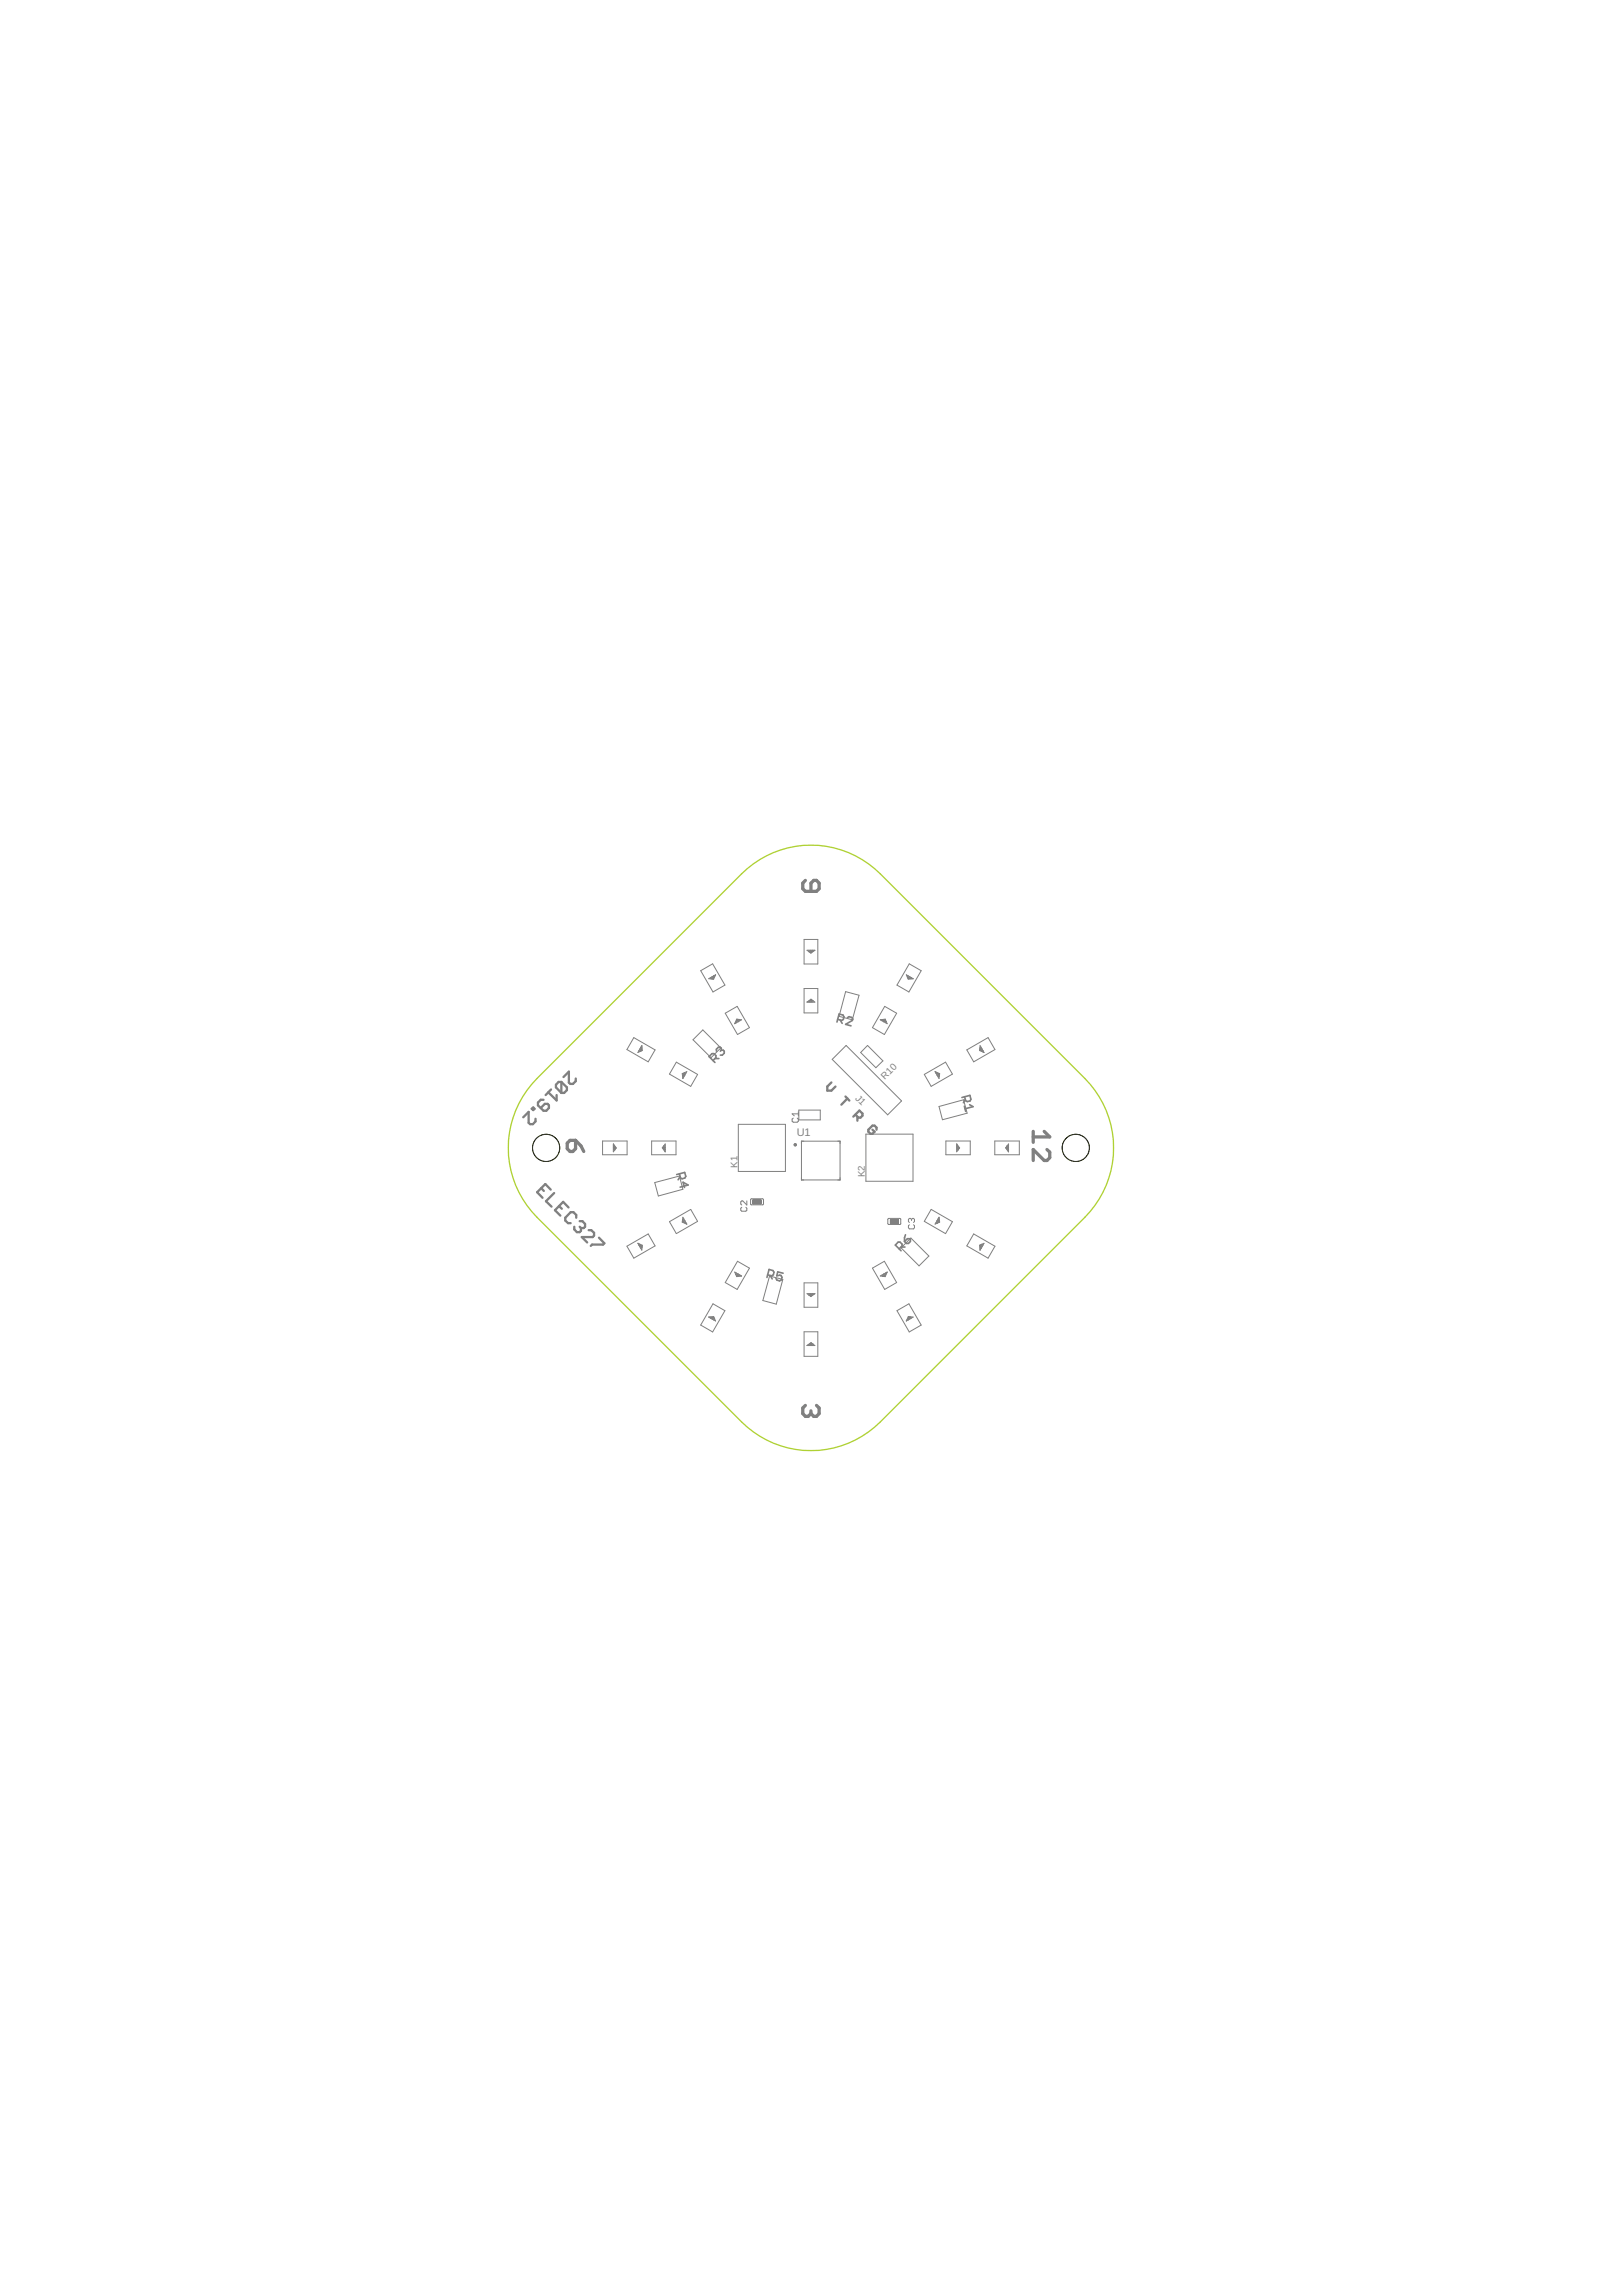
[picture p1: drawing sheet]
<svg xmlns="http://www.w3.org/2000/svg" width="210mm" height="297mm" viewBox="0 0 210 297" stroke-linecap="round" stroke-linejoin="round" font-family="sans-serif">
<defs><g id="words">
<text font-size="1.4" fill="#808080" x="103.1" y="146.9">U1</text>
<g font-size="1.2" fill="#808080">
<text x="110.6" y="142.1" transform="rotate(45 110.6 142.1)">J1</text>
<text x="114.5" y="139.7" transform="rotate(-45 114.5 139.7)">R10</text>
<text x="95.4" y="151" transform="rotate(-90 95.4 151)">K1</text>
<text x="111.9" y="152.3" transform="rotate(-90 111.9 152.3)">K2</text>
</g>
</g></defs>
<g fill="none" stroke="#808080" stroke-width=".3">
<path d="M72.6 140l.8 .7v.3l-.4 .4h-.4M72.6 140h-.3l-.4 .3v.4l.7 .7M72.6 140v1.4M72.9 139.3l.7-.7v1.5l.2 .1h.3l.4-.3v-.4M67.7 144.5l.7-.7v1.5l.2 .1h.4l.3-.3v-.4M68.8 143.4l.2-.1 .2 .1-.2 .2zM70 153.7l.4 .4M70.3 142.3h-.3l-.4 .3v.4l.7 .7h.4l.3-.4v-.3l-.1-.2h-.4l-.5 .5M71 141.3l1 1.1v-.7M71.3 153.9l-.7-.7-1.1 1 .7 .8M71.3 140.9l-.7 .8M71.7 154.3l-1 1.1 .7 .7"/>
<path d="M72.3 156l.4 .4M73.6 156.2l-.7-.7-1.1 1.1 .7 .7M74.3 158.7v.3l.4 .4h.3l.2-.2v-.3M74.6 157.5v-.3l-.4-.4h-.3l-.7 .7v.4l.3 .3h.4M75 158h.4l.3 .3v.4l-.2 .2h-.3M75 158.7l.2 .2M76.2 159.2h.3l.4 .3v.4l-.2 .1h-1.4l.7 .7M107.6 140l-.5 .6v.5h.5l.5-.5M109.4 141.9l.5 .5M109.7 142.1l-.8 .8M110.7 144.2l.4 .4h.3l.2-.3v-.2l-.4-.4-.8 .8M111 144.5v.5"/>
<path d="M112.9 146.2l.3 .2-.3 .3h-.3l-.2-.3v-.2l.5-.6h.3l.2 .3v.3M77.5 160.1l.7 .7-.2 .2h-1.4l-.1 .2"/>
</g>
<path d="M104.2 113.9l-.3 .4v.7l.3 .3h1.5l.3-.3v-.7l-.3-.4h-.4l-.4 .4v1M73.4 147.9l.4-.4h.7v1.1l-.4 .4h-.3l-.4-.4zM74.5 147.5l.7 .8 .3 .7M133.7 146.4v1.4M135.1 146.4l.7 .7h-2.1M135.5 148.7l.3 .4v.7l-.3 .3h-.4l-1.4-1.4v1.4M104.2 181.8l-.3 .4v.7l.3 .3h.4l.3-.3M104.9 182.5v.4M105.7 181.8l.3 .4v.7l-.3 .3h-.4l-.4-.3" fill="none" stroke="#808080" stroke-width=".42"/>
<g fill="none" stroke="#808080" stroke-width=".13">
<path d="M82 134.2l2.8 1.6-.9 1.6-2.8-1.6zM82.7 135.9l-.2 .3 .3-.2M82.7 135.9l.1 .1M82.8 135.7l-.1 .2M82.8 135.7v.3M82.9 135.5l-.1 .2M82.9 135.5l.1 .5-.2-.3M83.1 135.3l-.2 .2M83.1 135.3v.6l-.3 .1M83.1 135.3l-.1 .6-.1-.4M87.5 137.4l2.8 1.6-.9 1.5-2.8-1.5zM88.5 139.3l-.1 .2"/>
<path d="M88.5 139.3l-.1-.4v.6M88.6 139.1l-.1 .2M88.6 139.1l-.1-.2v.4M88.8 138.9l-.2 .2M88.8 138.9l.1-.3-.6 .3 .1 .6M88.8 138.9l-.2-.1v.3M89.7 134.5l1.3-1.3 2.3 2.4-1.3 1.2zM90.7 125.6l1.5-.9 1.6 2.7-1.5 .9zM91.9 126.5l-.2 .1h.3M91.9 126.5l.1 .1M92.2 126.4l-.3 .1M92.2 126.4l-.2 .2"/>
<path d="M92.4 126.2l-.2 .2M92.4 126.2l-.2 .4v-.2M92.6 126.1l-.2 .1M92.6 126.1l-.2 .6-.4-.1M92.6 126.1l-.3 .6 .1-.5M93.9 131.1l1.5-.9 1.6 2.7-1.6 .9zM95.3 132.3l-.2 .1M95.3 132.3l.1-.4-.3 .5M95.5 132.2l-.2 .1M95.5 132.2v-.3l-.2 .4M95.7 132.1l-.2 .1M95.7 132.1l.3-.2-.7-.1-.2 .6"/>
<path d="M95.7 132.1v-.2l-.2 .3M104.1 121.5h1.7v3.2h-1.7zM104.1 127.9h1.7v3.1h-1.7zM104.4 122.9h1.1l-.6 .4zM104.4 129.6l.6-.3-.3 .3 .4-.2-.2 .2 .3-.1v.1M104.4 129.6l.5-.3 .6 .3zM104.7 122.9v.2l.2-.2-.1 .3 .4-.3-.3 .4 .6-.4M107.7 137.1l1.8-1.8 7.2 7.1-1.8 1.8zM109.4 128.3l1.8 .5-.9 3.1-1.7-.4zM112.3 135.3l2 1.9-1 .9-1.9-1.9zM113.9 131.9l.3 .2M113.9 131.9l.7-.1 .2 .6-.2-.1"/>
<path d="M113.9 131.9h.7l-.4 .2M114.2 132.1l.2 .1M114.2 132.1l.4-.1-.2 .2M114.4 132.2l.2 .1M114.4 132.2l.3-.1-.1 .2M114.5 130.2l1.5 .9-1.6 2.7-1.5-.9zM117.4 126.4l.1 .3 .7-.1M117.5 126.2l.2 .2M117.5 126.2l-.2-.1 .1 .3M117.5 126.2l-.1 .2M117.7 124.7l1.5 .9-1.6 2.7-1.5-.9zM117.7 126.4l.3 .1"/>
<path d="M117.7 126.4l-.2 .1h.5M117.7 126.4h-.3M118 126.5l.2 .1M118 126.5l-.5 .1h.7M119.6 139l2.8-1.6 .9 1.6-2.8 1.5zM121 138.6l.1 .3M121 138.6l.6 .3-.1 .6-.1-.2M121 138.6l.6 .4-.5-.1M121.1 138.9l.2 .2M121.1 138.9l.5 .2h-.3M121.3 139.1l.1 .2M121.3 139.1l.3 .1-.2 .1"/>
<path d="M125.1 135.8l2.8-1.6 .9 1.6-2.8 1.6zM126.8 135.6v.3l.5 .3M126.8 135.6l.3 .1M127 135.5l.1 .2M127 135.5l-.2-.2v.3M127 135.5l-.2 .1M127.1 135.7l.1 .2M127.1 135.7h-.3l.4 .2M127.2 135.9l.1 .3M127.2 135.9l-.4-.1 .5 .4M78 147.6h3.2v1.8h-3.2zM79.4 148l.4 .5-.4 .5z"/>
<path d="M79.4 148l.3 .6-.3-.3 .2 .3-.2-.1 .2 .3h-.2M84.3 147.6h3.2v1.8h-3.2zM84.7 153l3.2-.9 .5 1.8-3.2 .8zM86.1 148.3h-.2l.2 .2-.3-.1 .3 .4-.3-.4 .3 .6M86.1 148v1l-.4-.5zM86.6 158.1l2.8-1.6 .9 1.5-2.8 1.6zM88.5 157.7l-.1-.2-.1 .6 .6 .3M88.5 157.7l.1 .2M88.5 157.7l-.2 .1 .3 .1M88.6 157.9l.2 .3M88.6 157.9h-.3l.5 .3M88.8 158.2l.1 .2"/>
<path d="M88.8 158.2l-.5-.2 .6 .4M95.5 145.5h6.1v6.1h-6.1zM96 156.2l-.1 .1v.3l.1 .1h.5l.1-.1v-.3l-.1-.1M96.6 155.4v.5l-.5-.5-.2 .1v.3l.1 .1M97.1 155.2l1.6-.1 .1 .7-1.6 .1zM97.5 155.2h1v.5h-1zM97.5 155.7h1M97.5 155.6h1M97.5 155.5h1M97.5 155.4h1M97.5 155.3h1M102.7 144.7l-.2 .1v.3l.2 .1h.5l.1-.1v-.3l-.1-.1"/>
<path d="M103.3 143.8v.6M103.3 144.1h-.8l.3 .3M103.4 143.6h2.8v1.3h-2.8zM103.7 147.6h5v5.1h-5zM112.1 146.7h6.1v6.1h-6.1zM114.9 157.7l1.6-.1 .1 .7-1.6 .1zM115.2 157.8h1v.5h-1zM115.2 158.2h1M115.2 158.1h1M115.2 158h1M115.2 157.9h1M115.2 157.8h1"/>
<path d="M117.7 158.5l-.1 .1v.2l.1 .2h.5l.1-.2v-.2l-.1-.1M118 157.8l-.2-.2-.2 .2v.2l.1 .2M118 157.8l.1-.2 .2 .2v.2l-.1 .2M118 157.8v.1M120.5 156.5l2.8 1.6-.9 1.5-2.8-1.6zM121.3 157.9l-.2 .3M121.3 157.9v.3h-.2M121.4 157.7l-.1 .2M121.4 157.7v.5l-.1-.3M121.5 143.2l3.2-.9 .5 1.7-3.2 .9zM121.5 157.5l-.1 .2M121.5 157.5l.1 .6-.6 .3 .1-.2"/>
<path d="M121.5 157.5v.6l-.1-.4M122.4 147.6h3.2v1.8h-3.2zM123.8 148l.3 .6-.3-.3 .3 .3-.3-.1 .2 .3h-.2M123.8 148l.4 .5-.4 .5zM126 159.6l2.8 1.6-.9 1.6-2.8-1.6zM128.7 147.6h3.2v1.8h-3.2zM130.5 148v1l-.4-.5zM130.5 148.3h-.2l.2 .2-.2-.1 .2 .4-.3-.4 .3 .6M81.1 161.2l2.8-1.6 .9 1.6-2.8 1.6zM82.5 160.8l.2 .3M82.5 160.8l.6 .3v.3M82.5 160.8l.6 .4-.4-.1"/>
<path d="M82.7 161.1l.1 .2M82.7 161.1l.4 .2h-.3M82.8 161.3l.1 .2M82.8 161.3l.3 .1M83.1 161.4v.3l-.2-.2M83.1 161.4l-.2 .1M91.7 170.4l.2 .1M91.7 170.4l.7-.1 .1 .3M91.7 170.4h.7l-.5 .1M91.9 170.5l.3 .1M91.9 170.5h.5l-.2 .1M92.2 170.6l.2 .2"/>
<path d="M92.3 168.7l1.5 .9-1.6 2.7-1.5-.9zM92.5 170.6l.1 .3-.2-.1M92.5 170.6h-.3M92.5 170.6l-.1 .2M95.3 164.7l-.2-.1 .2 .6 .7-.1M95.3 164.7l.2 .1M95.3 164.7l-.1 .2 .3-.1M95.4 163.2l1.6 .9-1.6 2.7-1.5-.9zM95.5 164.8l.2 .2M95.5 164.8l-.2 .2h.4M95.7 165l.3 .1M95.7 165l-.4 .1h.7"/>
<path d="M99.6 165.1l1.7 .4-.8 3.2-1.8-.4zM104.1 166h1.7v3.1h-1.7zM104.1 172.3h1.7v3.2h-1.7zM104.4 174.1l.5-.4 .6 .4zM104.4 174.1l.6-.3-.3 .3 .4-.3-.2 .3 .3-.2v.2M104.4 167.4h1.1l-.6 .3zM104.7 167.4v.2l.2-.2-.1 .2 .4-.2-.3 .3 .6-.3M112.9 164.1l1.5-.9 1.6 2.7-1.5 .9zM114.4 164.8l-.2 .2M114.4 164.8l-.2 .3v-.1M114.6 164.7l-.2 .1M114.6 164.7l-.2 .4v-.3"/>
<path d="M114.8 164.6l-.2 .1M114.8 164.6l-.2 .6-.7-.1 .3-.1M114.8 164.6l-.3 .5 .1-.4M116.1 169.6l1.5-.9 1.6 2.7-1.5 .9zM116.6 161.4l1.3-1.2 2.3 2.3-1.3 1.3zM117.5 170.8l-.2 .1M117.5 170.8l.1-.5-.3 .6M117.7 170.6l-.2 .2M117.7 170.6v-.2l-.2 .4M117.9 170.4h.3l-.2 .1M117.9 170.4l-.4-.1-.2 .6M117.9 170.4l-.2 .2"/>
<path d="M117.9 170.4l.1 .1M118 170.5l-.3 .1M127 161.5l-.2 .2M127 161.5l-.1-.4-.1 .6M127.1 161l.2-.2-.1 .3M127.1 161l-.3 .1v.6M127.1 161v.3M127.1 161l.1 .1M127.1 161.3l-.1 .2M127.1 161.3l-.2-.2 .1 .4M127.2 161.1l-.1 .2"/>
</g>
<g fill="none" stroke="#808080" stroke-width=".21">
<path d="M92.3 137.2l.3-.4v-.2l-.2-.3h-.3l-.3 .4 .7 .8M92.5 136.9h.5M93.3 135.9v-.3l-.1-.1h-.2l-.3 .2v.3M93.3 135.9h.3l.1 .1v.2l-.2 .3h-.3M93.3 135.9l-.1 .1M108.4 131.9l.5 .1 .2-.1 .1-.3-.1-.3-.5-.1-.3 1M108.7 132l.3 .4M109.7 131.7l.2-.2 .3 .1 .2 .2-.1 .2-.9 .5 .7 .2M87.9 151.8l.2 .6 .2 .1 .3-.1 .2-.2-.2-.5-1 .3M88 152.2l-.2 .4M88 153.6l1-.3-.6-.3 .2 .6M117.2 159.7l-.1 .4v.5"/>
<path d="M124.8 143.1l.2 .7M124.8 141.9l.2 .5 .2 .1 .3-.1 .1-.2-.1-.5-1 .3M124.9 142.2l-.2 .5M125.5 142.9l.4 .3-1 .2M99.3 164.9l.5 .2 .3-.2 .1-.3-.2-.2-.5-.2-.2 1.1M99.7 165l.2 .5M101.3 164.7l-.7-.2-.1 .6 .6-.1 .1 .2-.1 .4-.2 .1-.4-.1-.1-.2M116.4 161.6l.3-.4v-.2l-.2-.3h-.3l-.3 .4 .7 .7M116.6 161.3h.5M117.1 160.6l.3-.3h.3l.1 .1v.2l-.2 .3h-.3z"/>
<circle cx="102.9" cy="148.1" r=".11"/>
</g>
<path d="M69.5 139.5l26.5-26.4a12.7 12.7 0 0 1 17.9 0l26.5 26.4a12.7 12.7 0 0 1 0 18l-26.5 26.5a12.7 12.7 0 0 1-17.9 0l-26.5-26.5a12.7 12.7 0 0 1 0-18z" fill="none" stroke="#afd134" stroke-width=".17"/>
<circle cx="139.2" cy="148.5" r="1.76" fill="none" stroke="#afd134" stroke-width=".13"/>
<circle cx="139.2" cy="148.5" r="1.76" fill="#fff" stroke="#000" stroke-width=".13"/>
<circle cx="70.7" cy="148.5" r="1.76" fill="none" stroke="#afd134" stroke-width=".13"/>
<circle cx="70.7" cy="148.5" r="1.76" fill="#fff" stroke="#000" stroke-width=".13"/>
<use href="#words"/>
</svg>
